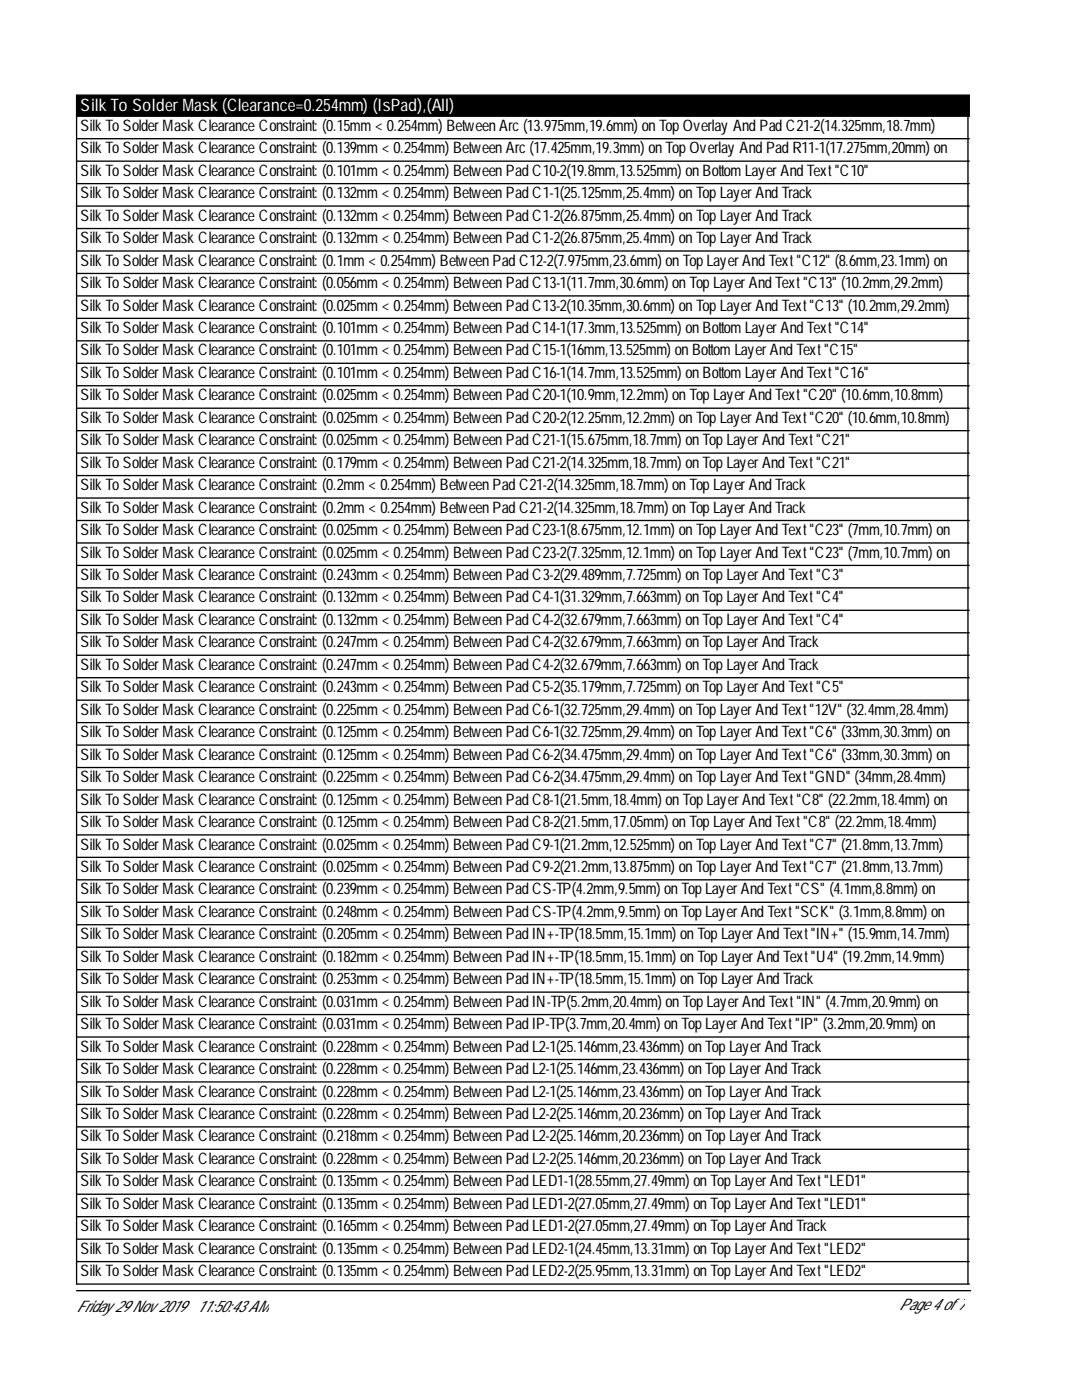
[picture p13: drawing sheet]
<svg xmlns="http://www.w3.org/2000/svg" width="216mm" height="279mm" viewBox="0 0 216 279" stroke-linecap="round" stroke-linejoin="round" font-family="sans-serif">
<defs><g id="words">
<text font-size="3.4" fill="#fff" x="16.1" y="22.2">Silk To SolderMask (Clearance=0.254mm) (IsPad),(All)</text>
<g font-size="3.2">
<text x="16.1" y="26.1">SilkToSolderMaskClearanceConstraint: (0.15mm&lt; 0.254mm) BetweenArc(13.975mm,19.6mm) onTopOverlay AndPadC21-2(14.325mm,18.7mm)</text>
<text x="16.1" y="30.6">SilkToSolderMaskClearanceConstraint: (0.139mm&lt; 0.254mm) BetweenArc(17.425mm,19.3mm) onTopOverlay AndPadR11-1(17.275mm,20mm) on</text>
<text x="16.1" y="35.1">SilkToSolderMaskClearanceConstraint: (0.101mm&lt; 0.254mm) BetweenPadC10-2(19.8mm,13.525mm) onBottomLayerAndText&quot;C10&quot;</text>
<text x="16.1" y="39.6">SilkToSolderMaskClearanceConstraint: (0.132mm&lt; 0.254mm) BetweenPadC1-1(25.125mm,25.4mm) onTopLayerAndTrack</text>
<text x="16.1" y="44">SilkToSolderMaskClearanceConstraint: (0.132mm&lt; 0.254mm) BetweenPadC1-2(26.875mm,25.4mm) onTopLayerAndTrack</text>
<text x="16.1" y="48.5">SilkToSolderMaskClearanceConstraint: (0.132mm&lt; 0.254mm) BetweenPadC1-2(26.875mm,25.4mm) onTopLayerAndTrack</text>
<text x="16.1" y="53">SilkToSolderMaskClearanceConstraint: (0.1mm&lt; 0.254mm) BetweenPadC12-2(7.975mm,23.6mm) onTopLayerAndText&quot;C12&quot; (8.6mm,23.1mm) on</text>
<text x="16.1" y="57.5">SilkToSolderMaskClearanceConstraint: (0.056mm&lt; 0.254mm) BetweenPadC13-1(11.7mm,30.6mm) onTopLayerAndText&quot;C13&quot; (10.2mm,29.2mm)</text>
<text x="16.1" y="62">SilkToSolderMaskClearanceConstraint: (0.025mm&lt; 0.254mm) BetweenPadC13-2(10.35mm,30.6mm) onTopLayerAndText&quot;C13&quot; (10.2mm,29.2mm)</text>
<text x="16.1" y="66.5">SilkToSolderMaskClearanceConstraint: (0.101mm&lt; 0.254mm) BetweenPadC14-1(17.3mm,13.525mm) onBottomLayerAndText&quot;C14&quot;</text>
<text x="16.1" y="70.9">SilkToSolderMaskClearanceConstraint: (0.101mm&lt; 0.254mm) BetweenPadC15-1(16mm,13.525mm) onBottomLayerAndText&quot;C15&quot;</text>
<text x="16.1" y="75.4">SilkToSolderMaskClearanceConstraint: (0.101mm&lt; 0.254mm) BetweenPadC16-1(14.7mm,13.525mm) onBottomLayerAndText&quot;C16&quot;</text>
<text x="16.1" y="79.9">SilkToSolderMaskClearanceConstraint: (0.025mm&lt; 0.254mm) BetweenPadC20-1(10.9mm,12.2mm) onTopLayerAndText&quot;C20&quot; (10.6mm,10.8mm)</text>
<text x="16.1" y="84.4">SilkToSolderMaskClearanceConstraint: (0.025mm&lt; 0.254mm) BetweenPadC20-2(12.25mm,12.2mm) onTopLayerAndText&quot;C20&quot; (10.6mm,10.8mm)</text>
<text x="16.1" y="88.9">SilkToSolderMaskClearanceConstraint: (0.025mm&lt; 0.254mm) BetweenPadC21-1(15.675mm,18.7mm) onTopLayerAndText&quot;C21&quot;</text>
<text x="16.1" y="93.3">SilkToSolderMaskClearanceConstraint: (0.179mm&lt; 0.254mm) BetweenPadC21-2(14.325mm,18.7mm) onTopLayerAndText&quot;C21&quot;</text>
<text x="16.1" y="97.8">SilkToSolderMaskClearanceConstraint: (0.2mm&lt; 0.254mm) BetweenPadC21-2(14.325mm,18.7mm) onTopLayerAndTrack</text>
<text x="16.1" y="102.3">SilkToSolderMaskClearanceConstraint: (0.2mm&lt; 0.254mm) BetweenPadC21-2(14.325mm,18.7mm) onTopLayerAndTrack</text>
<text x="16.1" y="106.8">SilkToSolderMaskClearanceConstraint: (0.025mm&lt; 0.254mm) BetweenPadC23-1(8.675mm,12.1mm) onTopLayerAndText&quot;C23&quot; (7mm,10.7mm) on</text>
<text x="16.1" y="111.3">SilkToSolderMaskClearanceConstraint: (0.025mm&lt; 0.254mm) BetweenPadC23-2(7.325mm,12.1mm) onTopLayerAndText&quot;C23&quot; (7mm,10.7mm) on</text>
<text x="16.1" y="115.8">SilkToSolderMaskClearanceConstraint: (0.243mm&lt; 0.254mm) BetweenPadC3-2(29.489mm,7.725mm) onTopLayerAndText&quot;C3&quot;</text>
<text x="16.1" y="120.2">SilkToSolderMaskClearanceConstraint: (0.132mm&lt; 0.254mm) BetweenPadC4-1(31.329mm,7.663mm) onTopLayerAndText&quot;C4&quot;</text>
<text x="16.1" y="124.7">SilkToSolderMaskClearanceConstraint: (0.132mm&lt; 0.254mm) BetweenPadC4-2(32.679mm,7.663mm) onTopLayerAndText&quot;C4&quot;</text>
<text x="16.1" y="129.2">SilkToSolderMaskClearanceConstraint: (0.247mm&lt; 0.254mm) BetweenPadC4-2(32.679mm,7.663mm) onTopLayerAndTrack</text>
<text x="16.1" y="133.7">SilkToSolderMaskClearanceConstraint: (0.247mm&lt; 0.254mm) BetweenPadC4-2(32.679mm,7.663mm) onTopLayerAndTrack</text>
<text x="16.1" y="138.2">SilkToSolderMaskClearanceConstraint: (0.243mm&lt; 0.254mm) BetweenPadC5-2(35.179mm,7.725mm) onTopLayerAndText&quot;C5&quot;</text>
<text x="16.1" y="142.6">SilkToSolderMaskClearanceConstraint: (0.225mm&lt; 0.254mm) BetweenPadC6-1(32.725mm,29.4mm) onTopLayerAndText&quot;12V&quot; (32.4mm,28.4mm)</text>
<text x="16.1" y="147.1">SilkToSolderMaskClearanceConstraint: (0.125mm&lt; 0.254mm) BetweenPadC6-1(32.725mm,29.4mm) onTopLayerAndText&quot;C6&quot; (33mm,30.3mm) on</text>
<text x="16.1" y="151.6">SilkToSolderMaskClearanceConstraint: (0.125mm&lt; 0.254mm) BetweenPadC6-2(34.475mm,29.4mm) onTopLayerAndText&quot;C6&quot; (33mm,30.3mm) on</text>
<text x="16.1" y="156.1">SilkToSolderMaskClearanceConstraint: (0.225mm&lt; 0.254mm) BetweenPadC6-2(34.475mm,29.4mm) onTopLayerAndText&quot;GND&quot; (34mm,28.4mm)</text>
<text x="16.1" y="160.6">SilkToSolderMaskClearanceConstraint: (0.125mm&lt; 0.254mm) BetweenPadC8-1(21.5mm,18.4mm) onTopLayerAndText&quot;C8&quot; (22.2mm,18.4mm) on</text>
<text x="16.1" y="165.1">SilkToSolderMaskClearanceConstraint: (0.125mm&lt; 0.254mm) BetweenPadC8-2(21.5mm,17.05mm) onTopLayerAndText&quot;C8&quot; (22.2mm,18.4mm)</text>
<text x="16.1" y="169.5">SilkToSolderMaskClearanceConstraint: (0.025mm&lt; 0.254mm) BetweenPadC9-1(21.2mm,12.525mm) onTopLayerAndText&quot;C7&quot; (21.8mm,13.7mm)</text>
<text x="16.1" y="174">SilkToSolderMaskClearanceConstraint: (0.025mm&lt; 0.254mm) BetweenPadC9-2(21.2mm,13.875mm) onTopLayerAndText&quot;C7&quot; (21.8mm,13.7mm)</text>
<text x="16.1" y="178.5">SilkToSolderMaskClearanceConstraint: (0.239mm&lt; 0.254mm) BetweenPadCS-TP(4.2mm,9.5mm) onTopLayerAndText&quot;CS&quot; (4.1mm,8.8mm) on</text>
<text x="16.1" y="183">SilkToSolderMaskClearanceConstraint: (0.248mm&lt; 0.254mm) BetweenPadCS-TP(4.2mm,9.5mm) onTopLayerAndText&quot;SCK&quot; (3.1mm,8.8mm) on</text>
<text x="16.1" y="187.5">SilkToSolderMaskClearanceConstraint: (0.205mm&lt; 0.254mm) BetweenPadIN+-TP(18.5mm,15.1mm) onTopLayerAndText&quot;IN+&quot; (15.9mm,14.7mm)</text>
<text x="16.1" y="192">SilkToSolderMaskClearanceConstraint: (0.182mm&lt; 0.254mm) BetweenPadIN+-TP(18.5mm,15.1mm) onTopLayerAndText&quot;U4&quot; (19.2mm,14.9mm)</text>
<text x="16.1" y="196.4">SilkToSolderMaskClearanceConstraint: (0.253mm&lt; 0.254mm) BetweenPadIN+-TP(18.5mm,15.1mm) onTopLayerAndTrack</text>
<text x="16.1" y="200.9">SilkToSolderMaskClearanceConstraint: (0.031mm&lt; 0.254mm) BetweenPadIN-TP(5.2mm,20.4mm) onTopLayerAndText&quot;IN&quot; (4.7mm,20.9mm) on</text>
<text x="16.1" y="205.4">SilkToSolderMaskClearanceConstraint: (0.031mm&lt; 0.254mm) BetweenPadIP-TP(3.7mm,20.4mm) onTopLayerAndText&quot;IP&quot; (3.2mm,20.9mm) on</text>
<text x="16.1" y="209.9">SilkToSolderMaskClearanceConstraint: (0.228mm&lt; 0.254mm) BetweenPadL2-1(25.146mm,23.436mm) onTopLayerAndTrack</text>
<text x="16.1" y="214.4">SilkToSolderMaskClearanceConstraint: (0.228mm&lt; 0.254mm) BetweenPadL2-1(25.146mm,23.436mm) onTopLayerAndTrack</text>
<text x="16.1" y="218.8">SilkToSolderMaskClearanceConstraint: (0.228mm&lt; 0.254mm) BetweenPadL2-1(25.146mm,23.436mm) onTopLayerAndTrack</text>
<text x="16.1" y="223.3">SilkToSolderMaskClearanceConstraint: (0.228mm&lt; 0.254mm) BetweenPadL2-2(25.146mm,20.236mm) onTopLayerAndTrack</text>
<text x="16.1" y="227.8">SilkToSolderMaskClearanceConstraint: (0.218mm&lt; 0.254mm) BetweenPadL2-2(25.146mm,20.236mm) onTopLayerAndTrack</text>
<text x="16.1" y="232.3">SilkToSolderMaskClearanceConstraint: (0.228mm&lt; 0.254mm) BetweenPadL2-2(25.146mm,20.236mm) onTopLayerAndTrack</text>
<text x="16.1" y="236.8">SilkToSolderMaskClearanceConstraint: (0.135mm&lt; 0.254mm) BetweenPadLED1-1(28.55mm,27.49mm) onTopLayerAndText&quot;LED1&quot;</text>
<text x="16.1" y="241.3">SilkToSolderMaskClearanceConstraint: (0.135mm&lt; 0.254mm) BetweenPadLED1-2(27.05mm,27.49mm) onTopLayerAndText&quot;LED1&quot;</text>
<text x="16.1" y="245.7">SilkToSolderMaskClearanceConstraint: (0.165mm&lt; 0.254mm) BetweenPadLED1-2(27.05mm,27.49mm) onTopLayerAndTrack</text>
<text x="16.1" y="250.2">SilkToSolderMaskClearanceConstraint: (0.135mm&lt; 0.254mm) BetweenPadLED2-1(24.45mm,13.31mm) onTopLayerAndText&quot;LED2&quot;</text>
<text x="16.1" y="254.7">SilkToSolderMaskClearanceConstraint: (0.135mm&lt; 0.254mm) BetweenPadLED2-2(25.95mm,13.31mm) onTopLayerAndText&quot;LED2&quot;</text>
<text x="15.3" y="261.8">Friday29Nov2019</text>
<text x="39.3" y="261.8">11:50:43AM</text>
<text x="179.4" y="261.5">Page4of7</text>
</g>
</g></defs>
<path d="M15.3 19h178.1v4.2h-178.1z" fill="#000" stroke="#000" stroke-width=".26"/>
<g fill="none" stroke="#000" stroke-width=".26">
<path d="M15.3 27.7h178.1M15.3 23.2v233.1h178.1M15.3 32.2h178.1M15.3 36.6h178.1M193.1 23.2v233.1M15.3 41.1h178.1M15.3 45.6h178.1M15.3 50.1h178.1M15.3 54.6h178.1M15.3 59.1h178.1M15.3 63.5h178.1M15.3 68h178.1"/>
<path d="M15.3 72.5h178.1M15.3 77h178.1M15.3 81.5h178.1M15.3 85.9h178.1M15.3 90.4h178.1M15.3 94.9h178.1M15.3 99.4h178.1M15.3 103.9h178.1M15.3 108.4h178.1M15.3 112.8h178.1M15.3 117.3h178.1M15.3 121.8h178.1"/>
<path d="M15.3 126.3h178.1M15.3 130.8h178.1M15.3 135.3h178.1M15.3 139.7h178.1M15.3 144.2h178.1M15.3 148.7h178.1M15.3 153.2h178.1M15.3 157.7h178.1M15.3 162.1h178.1M15.3 166.6h178.1M15.3 171.1h178.1M15.3 175.6h178.1"/>
<path d="M15.3 180.1h178.1M15.3 184.6h178.1M15.3 189h178.1M15.3 193.5h178.1M15.3 198h178.1M15.3 202.5h178.1M15.3 207h178.1M15.3 211.4h178.1M15.3 215.9h178.1M15.3 220.4h178.1M15.3 224.9h178.1M15.3 229.4h178.1"/>
<path d="M15.3 233.9h178.1M15.3 238.3h178.1M15.3 242.8h178.1M15.3 247.3h178.1M15.3 251.8h178.1M15.3 257.6h178.4"/>
</g>
<use href="#words"/>
</svg>
